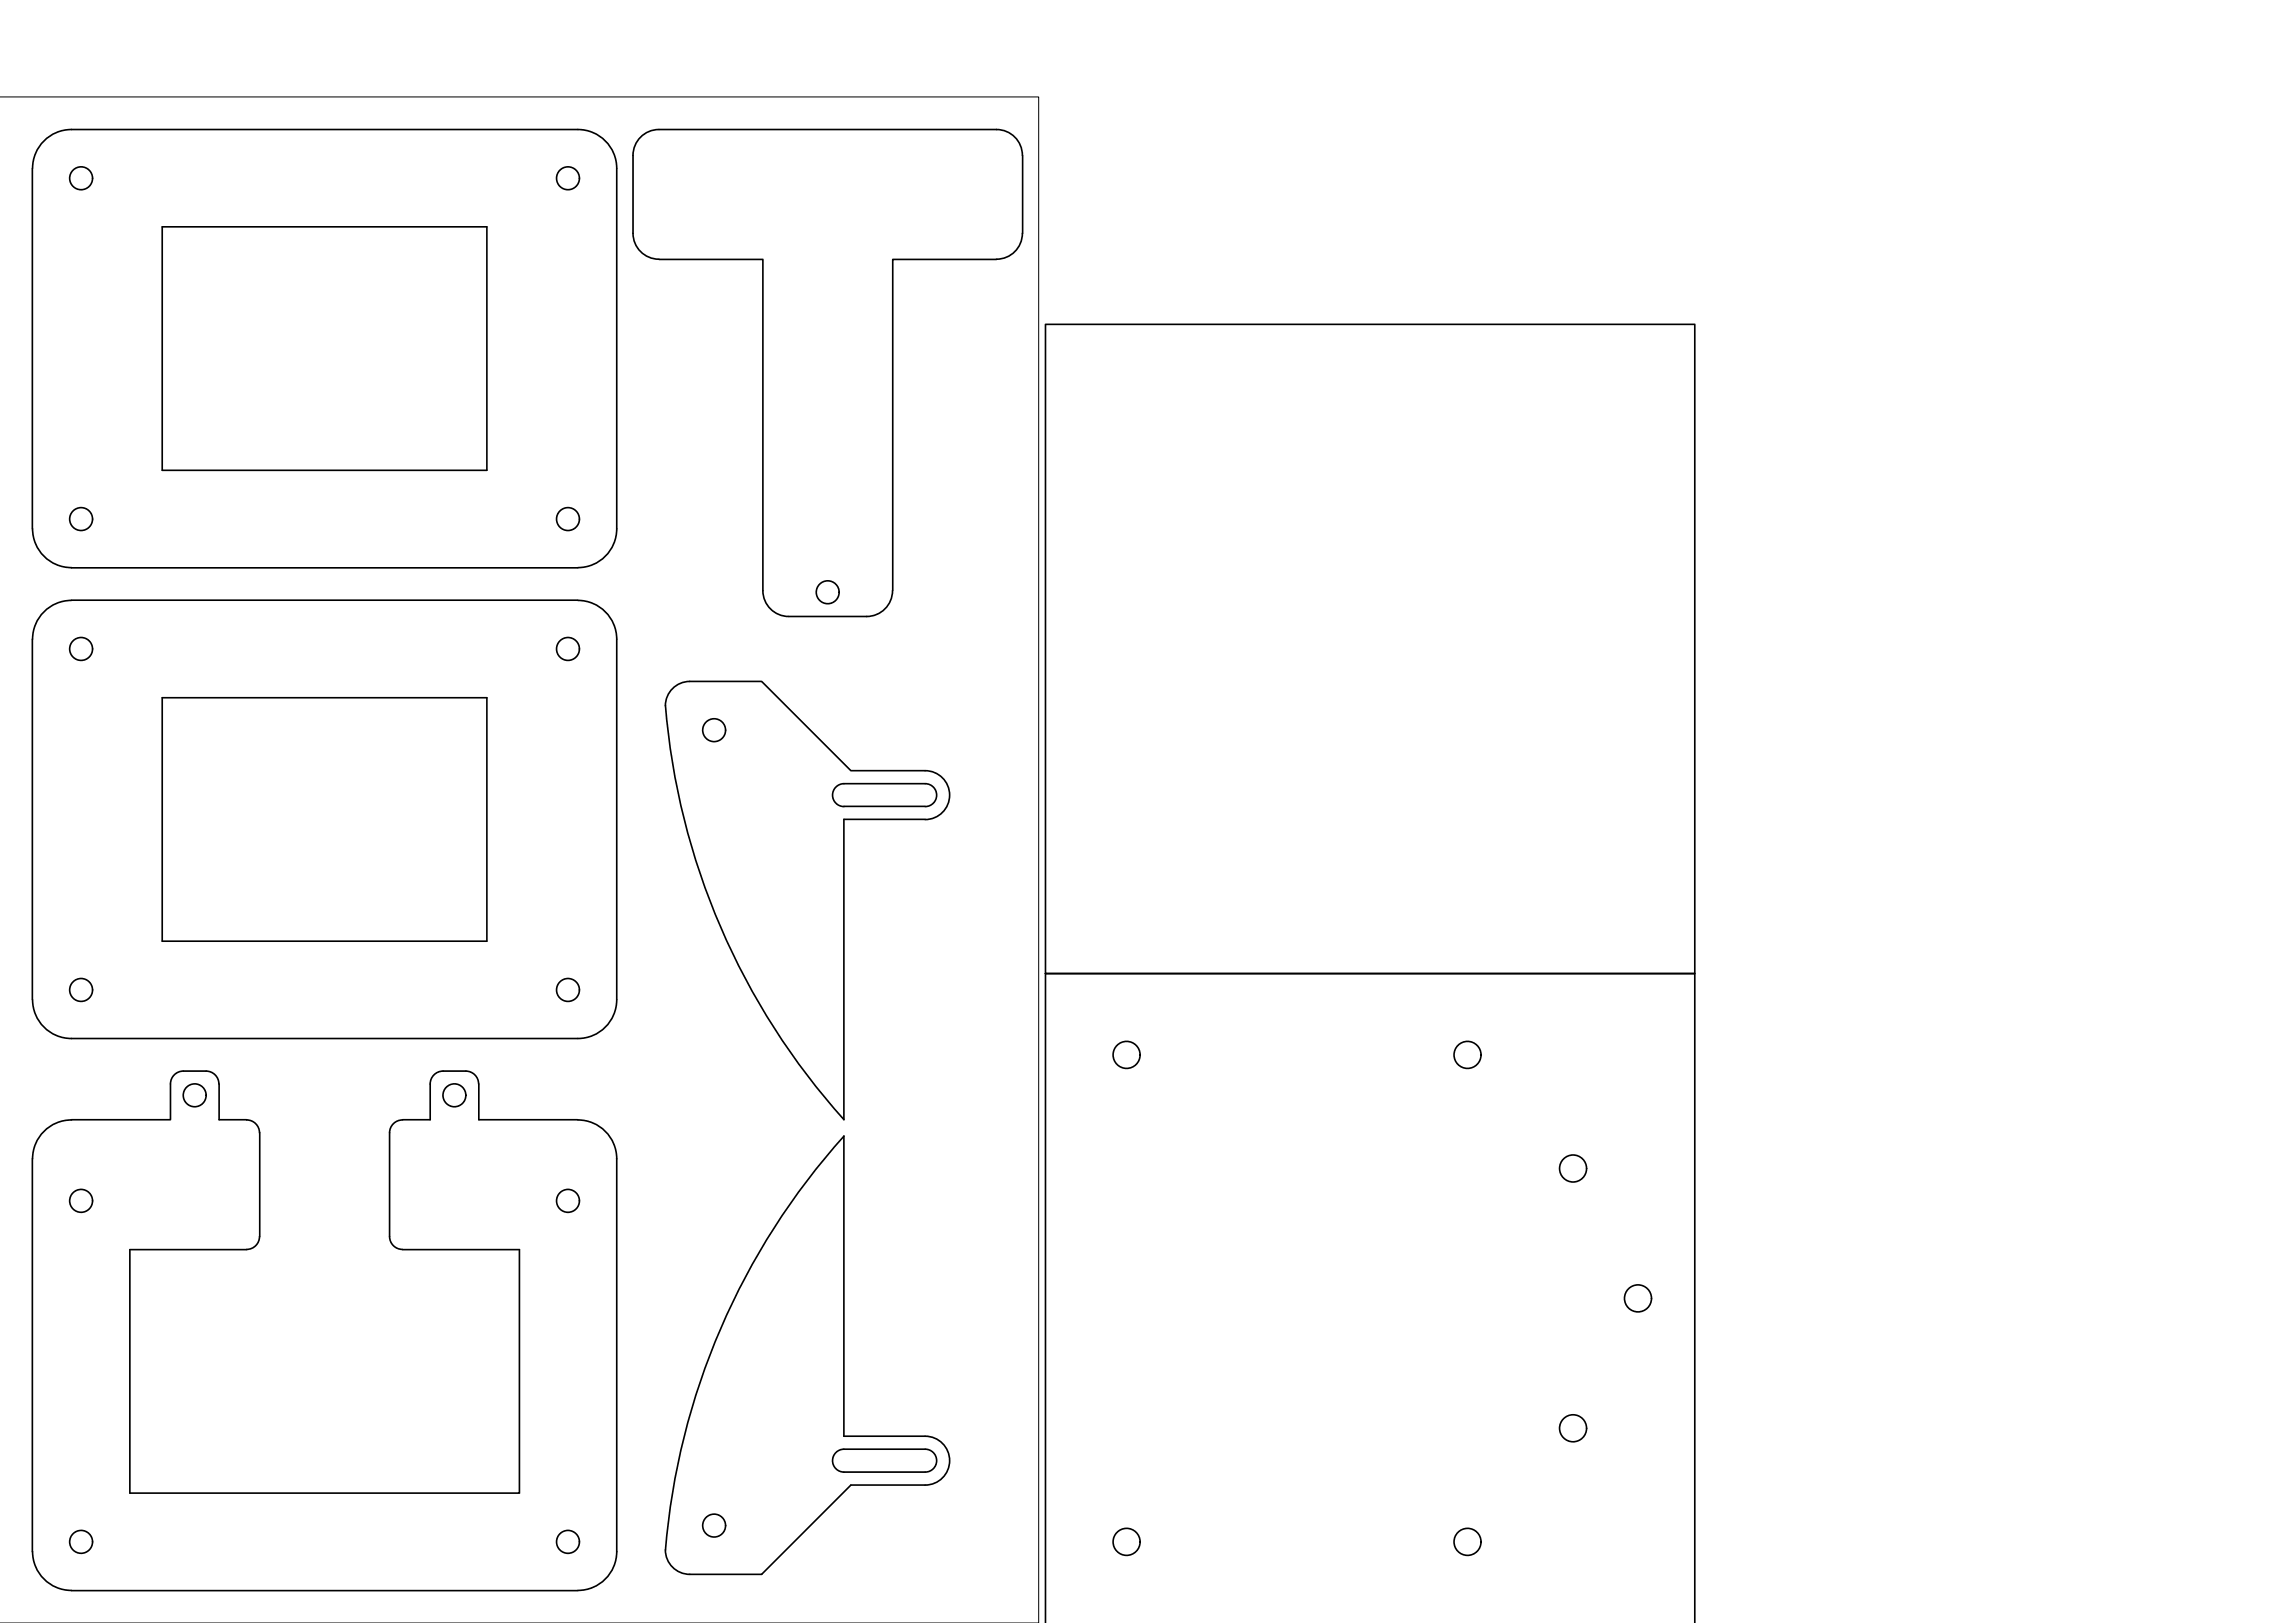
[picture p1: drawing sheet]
<svg xmlns="http://www.w3.org/2000/svg" width="700mm" height="500mm" viewBox="0 0 700 500" stroke-linecap="round" stroke-linejoin="round" font-family="sans-serif">
<!-- layer: Visible (ISO) -->
<g fill="none" stroke="#000" stroke-width=".51">
<path d="M22 39.9h156M22 39.9a12 12 0 0 0-12 12M178 39.9a12 12 0 0 1 12 12M307 39.9a8 8 0 0 1 8 8M307 39.9h-104a8 8 0 0 0-8 8M10 51.9v111M190 51.9v111a12 12 0 0 1-12 11.9M195 47.9v24M315 47.9v24M50 69.9h100v75h-100zM195 71.9a8 8 0 0 0 8 7.9l32 .1v102a8 8 0 0 0 8 8h24a8 8 0 0 0 8-8M307 79.9h-32v102"/>
<path d="M315 71.9a8 8 0 0 1-8 7.9M322.1 99.9h200v200h-200zM10 162.9a12 12 0 0 0 12 11.9M22 174.9h156M10 196.9v111M22 184.9h156M22 184.9a12 12 0 0 0-12 12M178 184.9a12 12 0 0 1 12 12M190 196.9v111M50 214.9h100v75h-100zM205 217.4a7.5 7.5 0 0 1 7.5-7.5h22.1l27.5 27.5h22.9M205 217.4a217.1 217.1 0 0 0 55 127.4v-92.4h25"/>
<path d="M285 237.4a7.5 7.5 0 0 1 7.5 7.5 7.5 7.5 0 0 1-7.5 7.5M260 248.4h25M285 241.4h-25a3.5 3.5 0 0 0-3.5 3.5 3.5 3.5 0 0 0 3.5 3.5M285 241.4a3.5 3.5 0 0 1 3.5 3.5 3.5 3.5 0 0 1-3.5 3.5M322.1 299.9v200M322.1 299.9h200v200M10 307.9a12 12 0 0 0 12 12M22 319.9h156M190 307.9a12 12 0 0 1-12 12M56.5 329.9a4 4 0 0 0-4 4v11h-30.5M56.5 329.9h7M63.5 329.9a4 4 0 0 1 3.9 4l.1 11h8.5"/>
<path d="M136.5 329.9a4 4 0 0 0-4 4v11h-8.5M136.5 329.9h7a4 4 0 0 1 3.9 4l.1 11h30.5M10 356.9v121M22 344.9a12 12 0 0 0-12 12M76 344.9a4 4 0 0 1 3.9 4M80 348.9v32M124 344.9a4 4 0 0 0-4 4v32M178 344.9a12 12 0 0 1 12 12v121a12 12 0 0 1-12 12M260 349.9v92.5h25M260 349.9a217.1 217.1 0 0 0-55 127.5M76 384.9h-36v75h120v-75h-36M79.9 380.9a4 4 0 0 1-3.9 3.9"/>
<path d="M120 380.9a4 4 0 0 0 4 3.9M285 446.4h-25a3.5 3.5 0 0 0-3.5 3.5 3.5 3.5 0 0 0 3.5 3.5h25M285 457.4h-22.9l-27.5 27.5h-22.1a7.5 7.5 0 0 1-7.5-7.5M285 446.4a3.5 3.5 0 0 1 3.5 3.5 3.5 3.5 0 0 1-3.5 3.5M285 442.4a7.5 7.5 0 0 1 7.5 7.5 7.5 7.5 0 0 1-7.5 7.5M10 477.9a12 12 0 0 0 12 12M22 489.9h156"/>
<circle cx="25" cy="54.9" r="3.5"/>
<circle cx="175" cy="54.9" r="3.5"/>
<circle cx="25" cy="159.9" r="3.5"/>
<circle cx="175" cy="159.9" r="3.5"/>
<circle cx="25" cy="199.9" r="3.5"/>
<circle cx="175" cy="199.9" r="3.5"/>
<circle cx="255" cy="182.4" r="3.5"/>
<circle cx="220" cy="224.9" r="3.5"/>
<circle cx="25" cy="304.9" r="3.5"/>
<circle cx="175" cy="304.9" r="3.5"/>
<circle cx="60" cy="337.4" r="3.5"/>
<circle cx="140" cy="337.4" r="3.5"/>
<circle cx="347.1" cy="324.9" r="4.2"/>
<circle cx="452.1" cy="324.9" r="4.2"/>
<circle cx="484.6" cy="359.9" r="4.2"/>
<circle cx="25" cy="369.9" r="3.5"/>
<circle cx="175" cy="369.9" r="3.5"/>
<circle cx="504.6" cy="399.9" r="4.2"/>
<circle cx="484.6" cy="439.9" r="4.2"/>
<circle cx="25" cy="474.9" r="3.5"/>
<circle cx="175" cy="474.9" r="3.5"/>
<circle cx="220" cy="469.9" r="3.5"/>
<circle cx="347.1" cy="474.9" r="4.2"/>
<circle cx="452.1" cy="474.9" r="4.2"/>
</g>
<!-- layer: 0 -->
<path d="M0 29.9h320v470h-320" fill="none" stroke="#000" stroke-width=".31"/>
</svg>
